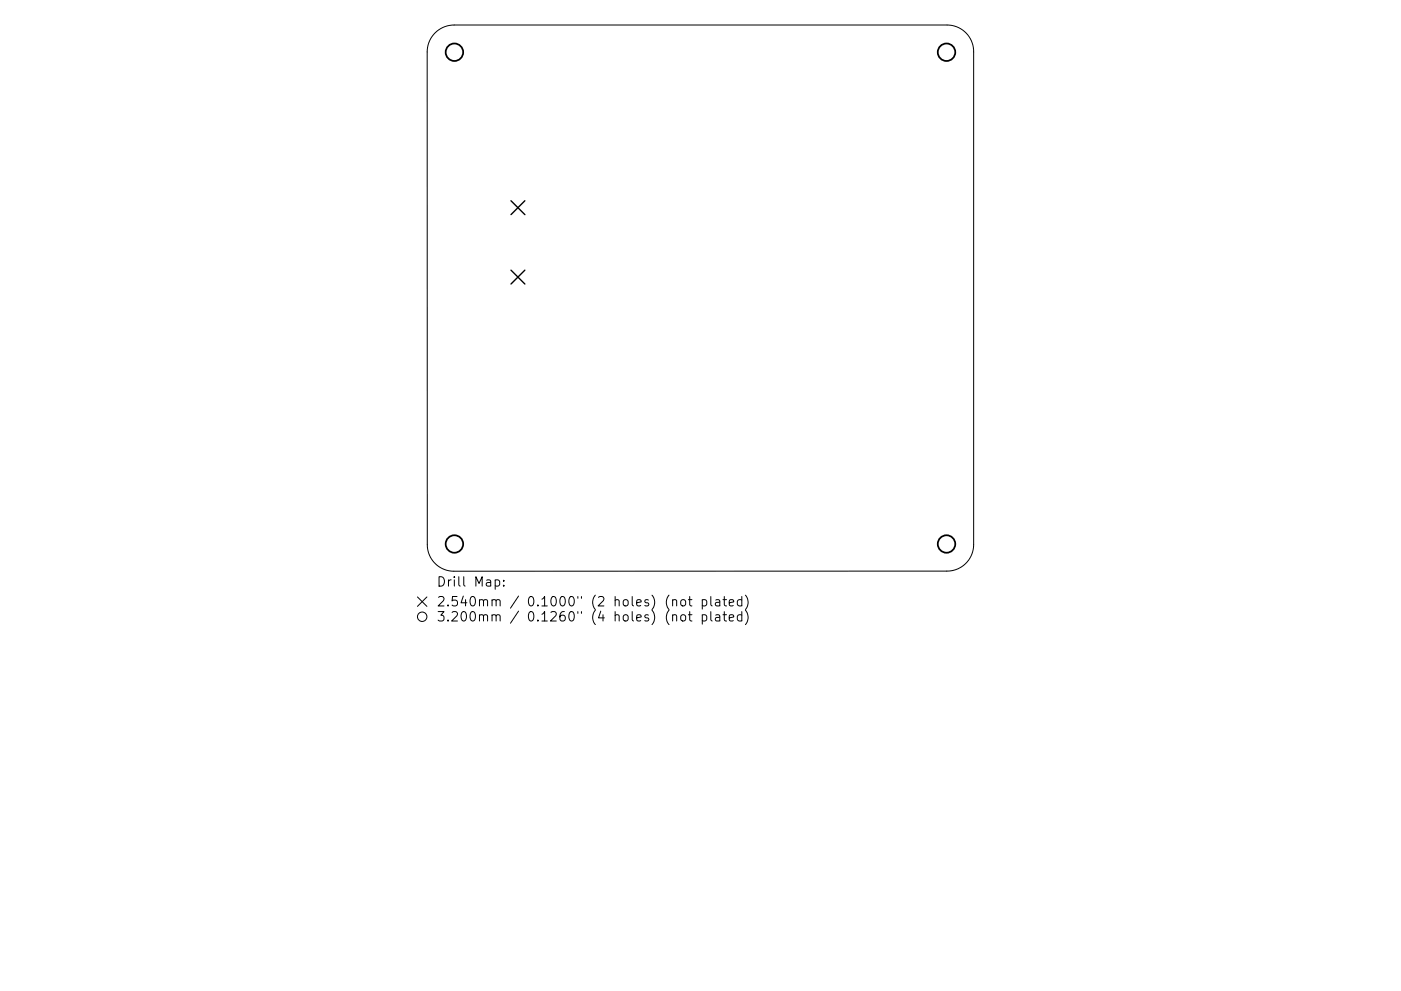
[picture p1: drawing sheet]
<svg xmlns="http://www.w3.org/2000/svg" width="297mm" height="210mm" viewBox="0 0 297 210" stroke-linecap="round" stroke-linejoin="round" font-family="sans-serif">
<defs><g id="words">
<g font-size="2.8">
<text x="92.5" y="124.5">Drill Map:</text>
<text x="92.5" y="128.7">2.540mm / 0.1000&quot; (2 holes) (not plated)</text>
<text x="92.5" y="131.9">3.200mm / 0.1260&quot; (4 holes) (not plated)</text>
</g>
</g></defs>
<g fill="none" stroke="#000" stroke-width=".21">
<path d="M92.2 7a5.7 5.7 0 0 1 4.1-1.7h104.5a5.6 5.6 0 0 1 5.6 5.7v104.5a5.6 5.6 0 0 1-5.7 5.7h-104.5a5.6 5.6 0 0 1-5.6-5.7v-104.5a5.7 5.7 0 0 1 1.6-4zM88.5 126.7l2 2M90.5 126.7l-2 2M105 123.1l.6-.1 .3 .4v.6l-.1 .3h-.8M106.8 124.2v.2M106.8 123.1v.2M142.6 127.4l.3-.2 .5 .1 .1 1.3M142.6 130.6a.5 .5 0 0 1 .9 .1v1.1M144.4 127.4l.3-.2a.54 .54 0 0 1 .7 .4v.6a.54 .54 0 0 1-.6 .4 .54 .54 0 0 1-.5-.4zM144.4 130.6a.54 .54 0 0 1 .6-.2 .54 .54 0 0 1 .4 .4v.6a.54 .54 0 0 1-.6 .4 .54 .54 0 0 1-.5-.4zM145.9 127.2h.8M145.9 130.4h.8"/>
<path d="M146.2 126.6v1.7l.1 .2 .4 .1M146.2 129.8v1.7l.1 .2 .4 .1M148.9 127.3l.6-.1 .3 .4v.6l-.1 .3h-.8M148.9 130.5l.6-.1 .3 .4v.6l-.1 .3h-.8M148.9 127.2v2M148.9 130.4v2M150.7 126.6v1.7l.3 .3M150.7 129.8v1.7l.3 .3M151.8 127.3h.7l.1 1.3M151.8 130.5h.7l.1 1.3M152.6 127.7l-.7 .1a.39 .39 0 0 0-.3 .4 .39 .39 0 0 0 .3 .4l.7-.1M152.6 130.9l-.7 .1a.39 .39 0 0 0-.3 .4 .39 .39 0 0 0 .3 .4l.7-.1"/>
<path d="M153.3 127.2h.7M153.3 130.4h.7M153.6 126.6v1.7l.1 .2 .3 .1M153.6 129.8v1.7l.1 .2 .3 .1M154.6 127.9l1-.2-.1-.4-.6-.1-.3 .3 .1 1h.8M154.6 131.1l1-.2-.1-.4-.6-.1-.3 .3 .1 1h.8M157.3 127.3l-.6-.1-.4 .4v.6l.2 .3h.8M157.3 130.5l-.6-.1-.4 .4v.6l.2 .3h.8M157.3 126.6v2M157.3 129.8v2M158 126.3a2.29 2.29 0 0 1 0 3M158 129.5a2.29 2.29 0 0 1 0 3"/>
<circle cx="89.5" cy="130.9" r="1"/>
</g>
<path d="M108.3 42.6l3 2.9M108.3 57.3l3 3M111.3 42.6l-3 2.9M111.3 57.3l-3 3" fill="none" stroke="#000" stroke-width=".29"/>
<g fill="none" stroke="#000" stroke-width=".37">
<circle cx="96.3" cy="11.1" r="1.85"/>
<circle cx="200.7" cy="11.1" r="1.85"/>
<circle cx="96.3" cy="115.4" r="1.85"/>
<circle cx="200.7" cy="115.4" r="1.85"/>
</g>
<use href="#words"/>
</svg>
